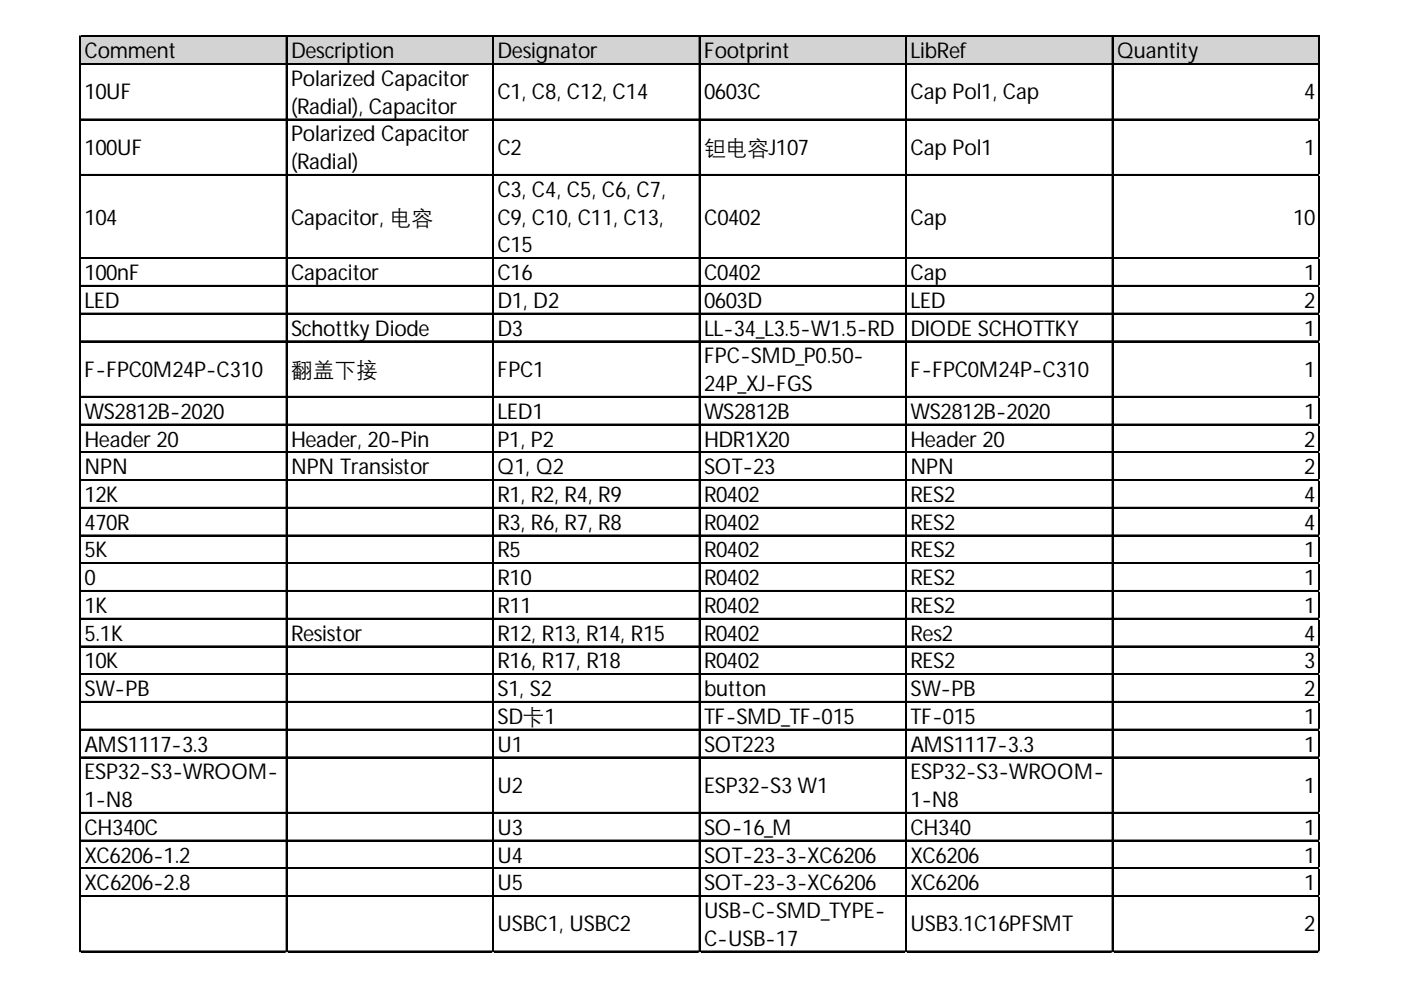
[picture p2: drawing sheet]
<svg xmlns="http://www.w3.org/2000/svg" width="297mm" height="210mm" viewBox="0 0 297 210" stroke-linecap="round" stroke-linejoin="round" font-family="sans-serif">
<defs><g id="words">
<g font-size="4.6">
<text x="17.9" y="12.4">Comment</text>
<text x="61.7" y="12.4">Description</text>
<text x="105.5" y="12.4">Designator</text>
<text x="149.3" y="12.4">Footprint</text>
<text x="193" y="12.4">LibRef</text>
<text x="236.8" y="12.4">Quantity</text>
<text x="17.9" y="21">10UF</text>
<text x="61.7" y="18.2">Polarized Capacitor</text>
<text x="105.5" y="21">C1, C8, C12, C14</text>
<text x="149.3" y="21">0603C</text>
<text x="193" y="21">Cap Pol1, Cap</text>
<text x="276.5" y="21">4</text>
<text x="61.7" y="24.1">(Radial), Capacitor</text>
<text x="61.7" y="30">Polarized Capacitor</text>
<text x="17.9" y="32.8">100UF</text>
<text x="61.7" y="35.9">(Radial)</text>
<text x="105.5" y="32.8">C2</text>
<text x="149.3" y="32.8">钽电容J107</text>
<text x="193" y="32.8">Cap Pol1</text>
<text x="276.5" y="32.8">1</text>
<text x="105.5" y="41.8">C3, C4, C5, C6, C7,</text>
<text x="17.9" y="47.6">104</text>
<text x="61.7" y="47.6">Capacitor, 电容</text>
<text x="105.5" y="47.6">C9, C10, C11, C13,</text>
<text x="149.3" y="47.6">C0402</text>
<text x="193" y="47.6">Cap</text>
<text x="274.2" y="47.6">10</text>
<text x="105.5" y="53.5">C15</text>
<text x="17.9" y="59.4">100nF</text>
<text x="61.7" y="59.4">Capacitor</text>
<text x="105.5" y="59.4">C16</text>
<text x="149.3" y="59.4">C0402</text>
<text x="193" y="59.4">Cap</text>
<text x="276.5" y="59.4">1</text>
<text x="17.9" y="65.3">LED</text>
<text x="105.5" y="65.3">D1, D2</text>
<text x="149.3" y="65.3">0603D</text>
<text x="193" y="65.3">LED</text>
<text x="276.5" y="65.3">2</text>
<text x="61.7" y="71.2">SchottkyDiode</text>
<text x="105.5" y="71.2">D3</text>
<text x="149.3" y="71.2">LL-34_L3.5-W1.5-RD</text>
<text x="193" y="71.2">DIODE SCHOTTKY</text>
<text x="276.5" y="71.2">1</text>
<text x="149.3" y="77">FPC-SMD_P0.50-</text>
<text x="17.9" y="79.9">F-FPC0M24P-C310</text>
<text x="61.7" y="79.9">翻盖下接</text>
<text x="105.5" y="79.9">FPC1</text>
<text x="149.3" y="82.9">24P_XJ-FGS</text>
<text x="193" y="79.9">F-FPC0M24P-C310</text>
<text x="276.5" y="79.9">1</text>
<text x="17.9" y="88.8">WS2812B-2020</text>
<text x="105.5" y="88.8">LED1</text>
<text x="149.3" y="88.8">WS2812B</text>
<text x="193" y="88.8">WS2812B-2020</text>
<text x="276.5" y="88.8">1</text>
<text x="17.9" y="94.7">Header 20</text>
<text x="61.7" y="94.7">Header, 20-Pin</text>
<text x="105.5" y="94.7">P1, P2</text>
<text x="149.3" y="94.7">HDR1X20</text>
<text x="193" y="94.7">Header 20</text>
<text x="276.5" y="94.7">2</text>
<text x="17.9" y="100.6">NPN</text>
<text x="61.7" y="100.6">NPN Transistor</text>
<text x="105.5" y="100.6">Q1, Q2</text>
<text x="149.3" y="100.6">SOT-23</text>
<text x="193" y="100.6">NPN</text>
<text x="276.5" y="100.6">2</text>
<text x="17.9" y="106.4">12K</text>
<text x="105.5" y="106.4">R1, R2, R4, R9</text>
<text x="149.3" y="106.4">R0402</text>
<text x="193" y="106.4">RES2</text>
<text x="276.5" y="106.4">4</text>
<text x="17.9" y="112.3">470R</text>
<text x="105.5" y="112.3">R3, R6, R7, R8</text>
<text x="149.3" y="112.3">R0402</text>
<text x="193" y="112.3">RES2</text>
<text x="276.5" y="112.3">4</text>
<text x="17.9" y="118.2">5K</text>
<text x="105.5" y="118.2">R5</text>
<text x="149.3" y="118.2">R0402</text>
<text x="193" y="118.2">RES2</text>
<text x="276.5" y="118.2">1</text>
<text x="17.9" y="124.1">0</text>
<text x="105.5" y="124.1">R10</text>
<text x="149.3" y="124.1">R0402</text>
<text x="193" y="124.1">RES2</text>
<text x="276.5" y="124.1">1</text>
<text x="17.9" y="130">1K</text>
<text x="105.5" y="130">R11</text>
<text x="149.3" y="130">R0402</text>
<text x="193" y="130">RES2</text>
<text x="276.5" y="130">1</text>
<text x="17.9" y="135.8">5.1K</text>
<text x="61.7" y="135.8">Resistor</text>
<text x="105.5" y="135.8">R12, R13, R14, R15</text>
<text x="149.3" y="135.8">R0402</text>
<text x="193" y="135.8">Res2</text>
<text x="276.5" y="135.8">4</text>
<text x="17.9" y="141.7">10K</text>
<text x="105.5" y="141.7">R16, R17, R18</text>
<text x="149.3" y="141.7">R0402</text>
<text x="193" y="141.7">RES2</text>
<text x="276.5" y="141.7">3</text>
<text x="17.9" y="147.6">SW-PB</text>
<text x="105.5" y="147.6">S1, S2</text>
<text x="149.3" y="147.6">button</text>
<text x="193" y="147.6">SW-PB</text>
<text x="276.5" y="147.6">2</text>
<text x="105.5" y="153.5">SD卡1</text>
<text x="149.3" y="153.5">TF-SMD_TF-015</text>
<text x="193" y="153.5">TF-015</text>
<text x="276.5" y="153.5">1</text>
<text x="17.9" y="159.4">AMS1117-3.3</text>
<text x="105.5" y="159.4">U1</text>
<text x="149.3" y="159.4">SOT223</text>
<text x="193" y="159.4">AMS1117-3.3</text>
<text x="276.5" y="159.4">1</text>
<text x="17.9" y="165.2">ESP32-S3-WROOM-</text>
<text x="193" y="165.2">ESP32-S3-WROOM-</text>
<text x="17.9" y="171.1">1-N8</text>
<text x="105.5" y="168.1">U2</text>
<text x="149.3" y="168.1">ESP32-S3W1</text>
<text x="193" y="171.1">1-N8</text>
<text x="276.5" y="168.1">1</text>
<text x="17.9" y="177">CH340C</text>
<text x="105.5" y="177">U3</text>
<text x="149.3" y="177">SO-16_M</text>
<text x="193" y="177">CH340</text>
<text x="276.5" y="177">1</text>
<text x="17.9" y="182.9">XC6206-1.2</text>
<text x="105.5" y="182.9">U4</text>
<text x="149.3" y="182.9">SOT-23-3-XC6206</text>
<text x="193" y="182.9">XC6206</text>
<text x="276.5" y="182.9">1</text>
<text x="17.9" y="188.8">XC6206-2.8</text>
<text x="105.5" y="188.8">U5</text>
<text x="149.3" y="188.8">SOT-23-3-XC6206</text>
<text x="193" y="188.8">XC6206</text>
<text x="276.5" y="188.8">1</text>
<text x="105.5" y="197.5">USBC1, USBC2</text>
<text x="149.3" y="194.6">USB-C-SMD_TYPE-</text>
<text x="193" y="197.5">USB3.1C16PFSMT</text>
<text x="276.5" y="197.5">2</text>
<text x="149.3" y="200.5">C-USB-17</text>
</g>
</g></defs>
<path d="M17.1 7.8h262.8v5.9h-262.8z" fill="#d3d3d3"/>
<g fill="none" stroke="#000" stroke-width=".26">
<path d="M16.9 7.6v194.3M17 7.6v194.3M17.2 7.6h262.6M17.2 7.7h262.6M17.2 13.5h262.6M17.2 13.6h262.6M60.7 7.9v194M60.8 7.9v194M104.5 7.9v194M104.6 7.9v194M148.2 7.9v194M148.4 7.9v194"/>
<path d="M192 7.9v194M192.2 7.9v194M235.8 7.9v194M235.9 7.9v194M279.6 7.9v194M279.7 7.9v194M17.2 25.2h262.6M17.2 25.4h262.6M17.2 37h262.6M17.2 37.1h262.6M17.2 54.6h262.6M17.2 54.8h262.6"/>
<path d="M17.2 60.5h262.6M17.2 60.7h262.6M17.2 66.4h262.6M17.2 66.5h262.6M17.2 72.3h262.6M17.2 72.4h262.6M17.2 84h262.6M17.2 84.2h262.6M17.2 89.9h262.6M17.2 90.1h262.6M17.2 95.8h262.6M17.2 95.9h262.6"/>
<path d="M17.2 101.7h262.6M17.2 101.8h262.6M17.2 107.6h262.6M17.2 107.7h262.6M17.2 113.5h262.6M17.2 113.6h262.6M17.2 119.3h262.6M17.2 119.5h262.6M17.2 125.2h262.6M17.2 125.3h262.6M17.2 131.1h262.6M17.2 131.2h262.6"/>
<path d="M17.2 137h262.6M17.2 137.1h262.6M17.2 142.9h262.6M17.2 143h262.6M17.2 148.7h262.6M17.2 148.9h262.6M17.2 154.6h262.6M17.2 154.7h262.6M17.2 160.5h262.6M17.2 160.6h262.6M17.2 172.3h262.6M17.2 172.4h262.6"/>
<path d="M17.2 178.1h262.6M17.2 178.3h262.6M17.2 184h262.6M17.2 184.1h262.6M17.2 189.9h262.6M17.2 190h262.6M17.2 201.7h262.6M17.2 201.8h262.6"/>
</g>
<path d="M16.9 201.9v.1" fill="none" stroke="#d4d4d4" stroke-width=".26"/>
<path d="M16.9 201.9l.3 .1z" fill="#d4d4d4"/>
<path d="M60.7 201.9v.1" fill="none" stroke="#d4d4d4" stroke-width=".26"/>
<path d="M60.7 201.9l.2 .1z" fill="#d4d4d4"/>
<path d="M104.5 201.9v.1" fill="none" stroke="#d4d4d4" stroke-width=".26"/>
<path d="M104.5 201.9l.2 .1z" fill="#d4d4d4"/>
<path d="M148.2 201.9v.1" fill="none" stroke="#d4d4d4" stroke-width=".26"/>
<path d="M148.2 201.9l.3 .1z" fill="#d4d4d4"/>
<path d="M192 201.9v.1" fill="none" stroke="#d4d4d4" stroke-width=".26"/>
<path d="M192 201.9l.3 .1z" fill="#d4d4d4"/>
<path d="M235.8 201.9v.1" fill="none" stroke="#d4d4d4" stroke-width=".26"/>
<path d="M235.8 201.9l.3 .1z" fill="#d4d4d4"/>
<path d="M279.6 201.9v.1" fill="none" stroke="#d4d4d4" stroke-width=".26"/>
<path d="M279.6 201.9l.2 .1z" fill="#d4d4d4"/>
<path d="M279.8 25.2h.1" fill="none" stroke="#d4d4d4" stroke-width=".26"/>
<path d="M279.8 25.2l.1 .3z" fill="#d4d4d4"/>
<path d="M279.8 37h.1" fill="none" stroke="#d4d4d4" stroke-width=".26"/>
<path d="M279.8 37l.1 .3z" fill="#d4d4d4"/>
<path d="M279.8 54.6h.1" fill="none" stroke="#d4d4d4" stroke-width=".26"/>
<path d="M279.8 54.6l.1 .3z" fill="#d4d4d4"/>
<path d="M279.8 60.5h.1" fill="none" stroke="#d4d4d4" stroke-width=".26"/>
<path d="M279.8 60.5l.1 .3z" fill="#d4d4d4"/>
<path d="M279.8 66.4h.1" fill="none" stroke="#d4d4d4" stroke-width=".26"/>
<path d="M279.8 66.4l.1 .3z" fill="#d4d4d4"/>
<path d="M279.8 72.3h.1" fill="none" stroke="#d4d4d4" stroke-width=".26"/>
<path d="M279.8 72.3l.1 .2z" fill="#d4d4d4"/>
<path d="M279.8 84h.1" fill="none" stroke="#d4d4d4" stroke-width=".26"/>
<path d="M279.8 84l.1 .3z" fill="#d4d4d4"/>
<path d="M279.8 89.9h.1" fill="none" stroke="#d4d4d4" stroke-width=".26"/>
<path d="M279.8 89.9l.1 .3z" fill="#d4d4d4"/>
<path d="M279.8 95.8h.1" fill="none" stroke="#d4d4d4" stroke-width=".26"/>
<path d="M279.8 95.8l.1 .3z" fill="#d4d4d4"/>
<path d="M279.8 101.7h.1" fill="none" stroke="#d4d4d4" stroke-width=".26"/>
<path d="M279.8 101.7l.1 .2z" fill="#d4d4d4"/>
<path d="M279.8 107.6h.1" fill="none" stroke="#d4d4d4" stroke-width=".26"/>
<path d="M279.8 107.6l.1 .2z" fill="#d4d4d4"/>
<path d="M279.8 113.5h.1" fill="none" stroke="#d4d4d4" stroke-width=".26"/>
<path d="M279.8 113.5l.1 .2z" fill="#d4d4d4"/>
<path d="M279.8 119.3h.1" fill="none" stroke="#d4d4d4" stroke-width=".26"/>
<path d="M279.8 119.3l.1 .3z" fill="#d4d4d4"/>
<path d="M279.8 125.2h.1" fill="none" stroke="#d4d4d4" stroke-width=".26"/>
<path d="M279.8 125.2l.1 .3z" fill="#d4d4d4"/>
<path d="M279.8 131.1h.1" fill="none" stroke="#d4d4d4" stroke-width=".26"/>
<path d="M279.8 131.1l.1 .2z" fill="#d4d4d4"/>
<path d="M279.8 137h.1" fill="none" stroke="#d4d4d4" stroke-width=".26"/>
<path d="M279.8 137l.1 .2z" fill="#d4d4d4"/>
<path d="M279.8 142.9h.1" fill="none" stroke="#d4d4d4" stroke-width=".26"/>
<path d="M279.8 142.9l.1 .2z" fill="#d4d4d4"/>
<path d="M279.8 148.7h.1" fill="none" stroke="#d4d4d4" stroke-width=".26"/>
<path d="M279.8 148.7l.1 .3z" fill="#d4d4d4"/>
<path d="M279.8 154.6h.1" fill="none" stroke="#d4d4d4" stroke-width=".26"/>
<path d="M279.8 154.6l.1 .3z" fill="#d4d4d4"/>
<path d="M279.8 160.5h.1" fill="none" stroke="#d4d4d4" stroke-width=".26"/>
<path d="M279.8 160.5l.1 .2z" fill="#d4d4d4"/>
<path d="M279.8 172.3h.1" fill="none" stroke="#d4d4d4" stroke-width=".26"/>
<path d="M279.8 172.3l.1 .2z" fill="#d4d4d4"/>
<path d="M279.8 178.1h.1" fill="none" stroke="#d4d4d4" stroke-width=".26"/>
<path d="M279.8 178.1l.1 .3z" fill="#d4d4d4"/>
<path d="M279.8 184h.1" fill="none" stroke="#d4d4d4" stroke-width=".26"/>
<path d="M279.8 184l.1 .3z" fill="#d4d4d4"/>
<path d="M279.8 189.9h.1" fill="none" stroke="#d4d4d4" stroke-width=".26"/>
<path d="M279.8 189.9l.1 .2z" fill="#d4d4d4"/>
<path d="M279.8 201.7h.1" fill="none" stroke="#d4d4d4" stroke-width=".26"/>
<path d="M279.8 201.7l.1 .2z" fill="#d4d4d4"/>
<use href="#words"/>
</svg>
